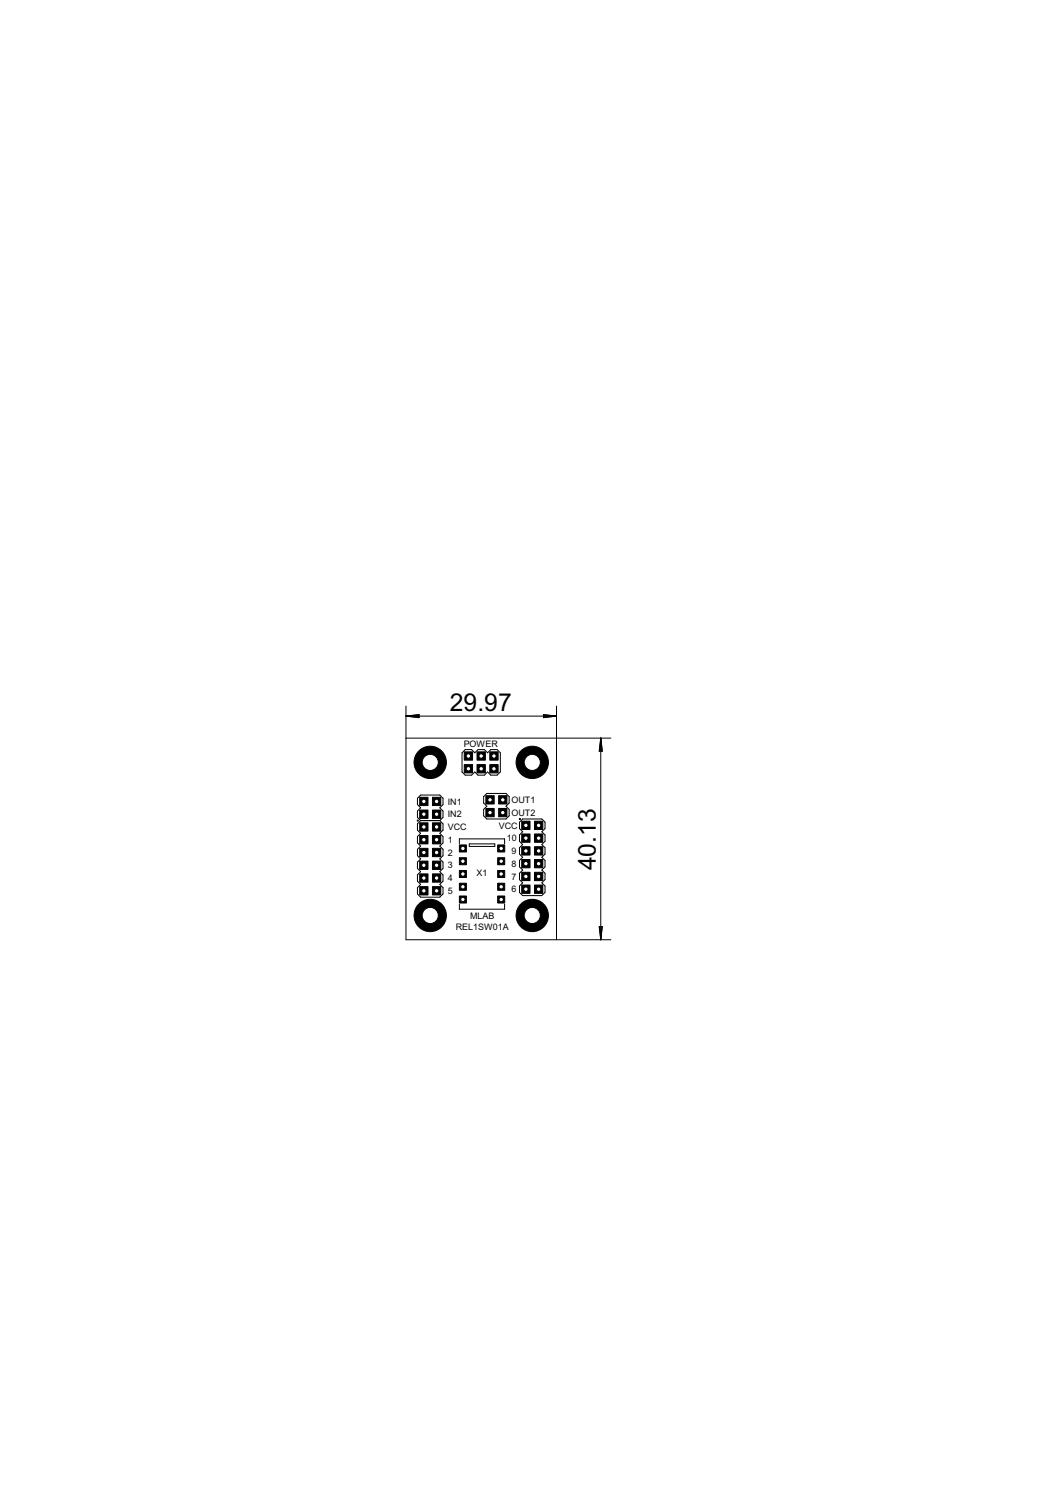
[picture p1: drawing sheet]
<svg xmlns="http://www.w3.org/2000/svg" width="210mm" height="297mm" viewBox="0 0 210 297" stroke-linecap="round" stroke-linejoin="round" font-family="sans-serif">
<defs><g id="words">
<g font-size="5.5">
<text x="89.5" y="141.5">29.97</text>
<text x="118.5" y="173.2" transform="rotate(-90 118.5 173.2)">40.13</text>
</g>
<g font-size="2">
<text x="92.3" y="148.7">POWER</text>
<text x="89.1" y="160.1">IN1</text>
<text x="101.8" y="159.8">OUT1</text>
<text x="89.1" y="162.6">IN2</text>
<text x="89.1" y="165.2">VCC</text>
<text x="89.1" y="167.7">1</text>
<text x="99.2" y="164.8">VCC</text>
<text x="100.8" y="167.4">10</text>
<text x="101.8" y="162.3">OUT2</text>
<text x="89.1" y="170.2">2</text>
<text x="89.1" y="172.8">3</text>
<text x="101.8" y="169.9">9</text>
<text x="101.8" y="172.5">8</text>
<text x="89.1" y="175.3">4</text>
<text x="89.1" y="177.9">5</text>
<text x="94.8" y="174.4">X1</text>
<text x="101.8" y="175">7</text>
<text x="101.8" y="177.5">6</text>
<text x="90.7" y="185">REL1SW01A</text>
<text x="93.5" y="182.8">MLAB</text>
</g>
</g></defs>
<path d="M91.9 149.8l.7-.7h1.2l.7 .7 .6-.7h1.3l.6 .7 .6-.7h1.3l.6 .7v3.8l-.6 .6h-1.3l-.6-.6-.6 .6h-1.3l-.6-.6-.7 .6h-1.2l-.7-.6zM96.9 157.9h3.8l.6 .6v1.3l-.6 .6 .6 .6v1.3l-.6 .6h-3.8l-.7-.6v-1.3l.7-.6-.7-.6v-1.3zM83.7 163.3l-.6-.7v-1.2l.6-.7-.6-.6v-1.3l.6-.6h3.8l.6 .6v1.3l-.6 .6 .6 .7v1.2l-.6 .7M83.7 163.3l-.6 .6v1.3l.6 .6-.6 .6v1.3l.6 .6-.6 .7v1.2l.6 .7-.6 .6v1.3l.6 .6-.6 .7v1.2l.6 .7-.6 .6v1.3l.6 .6h3.8l.6-.6v-1.3l-.6-.6 .6-.7v-1.2l-.6-.7 .6-.6v-1.3l-.6-.6 .6-.7v-1.2l-.6-.7 .6-.6v-1.3l-.6-.6 .6-.6v-1.3l-.6-.6M83.7 163.3h3.8M91.4 179.9v1h9v-1M91.4 167.9v-1h9v1M93.4 167.9h5v.5h-5zM104 162.9h3.8l.6 .7v1.2l-.6 .7 .6 .6v1.3l-.6 .6 .6 .7v1.2l-.6 .7 .6 .6v1.3l-.6 .6 .6 .6v1.3l-.6 .6 .6 .7v1.2l-.6 .7h-3.8l-.6-.7v-1.2l.6-.7-.6-.6v-1.3l.6-.6-.6-.6v-1.3l.6-.6-.6-.7v-1.2l.6-.7-.6-.6v-1.3l.6-.6-.6-.7v-1.2z" fill="none" stroke="#000" stroke-width=".2"/>
<g fill="#000" stroke="#000" stroke-width=".2">
<circle cx="83.1" cy="163.2" r=".12"/>
<circle cx="103.4" cy="162.9" r=".12"/>
</g>
<g fill="#000" stroke="#000" stroke-width=".2">
<path d="M84.1 159.2h.5v.5h-.5zM86.6 159.2h.5v.5h-.5zM92.9 150.2h.6v.5h-.6zM92.9 152.7h.6v.5h-.6zM95.5 150.2h.5v.5h-.5zM95.5 152.7h.5v.5h-.5zM97.2 158.9h.5v.5h-.5zM98 150.2h.5v.5h-.5zM98 152.7h.5v.5h-.5zM99.8 158.9h.5v.5h-.5zM84.1 161.7h.5v.5h-.5zM84.1 166.8h.5v.5h-.5z"/>
<path d="M84.1 164.3h.5v.5h-.5zM84.1 169.4h.5v.5h-.5zM84.1 174.4h.5v.5h-.5zM84.1 171.9h.5v.5h-.5zM84.1 177h.5v.5h-.5zM86.6 161.7h.5v.5h-.5zM86.6 164.3h.5v.5h-.5zM86.6 166.8h.5v.5h-.5zM86.6 169.4h.5v.5h-.5zM86.6 171.9h.5v.5h-.5zM86.6 174.4h.5v.5h-.5zM86.6 177h.5v.5h-.5z"/>
<path d="M97.2 161.4h.5v.5h-.5zM99 168.1h1.4v1.4h-1.4zM99.8 161.4h.5v.5h-.5zM104.4 166.5h.5v.5h-.5zM104.4 164h.5v.5h-.5zM104.4 169h.5v.5h-.5zM104.4 174.1h.5v.5h-.5zM104.4 171.6h.5v.5h-.5zM104.4 176.7h.5v.5h-.5zM106.9 164h.5v.5h-.5zM106.9 166.5h.5v.5h-.5zM106.9 169h.5v.5h-.5z"/>
<path d="M106.9 171.6h.5v.5h-.5zM106.9 174.1h.5v.5h-.5zM106.9 176.7h.5v.5h-.5z"/>
</g>
<circle cx="99.7" cy="168.8" r=".44" fill="#fff" stroke="#000" stroke-width=".2"/>
<path d="M99 170.6h1.4v1.4h-1.4z" fill="#000" stroke="#000" stroke-width=".2"/>
<circle cx="99.7" cy="171.3" r=".44" fill="#fff" stroke="#000" stroke-width=".2"/>
<path d="M99 173.2h1.4v1.4h-1.4z" fill="#000" stroke="#000" stroke-width=".2"/>
<circle cx="99.7" cy="173.9" r=".44" fill="#fff" stroke="#000" stroke-width=".2"/>
<path d="M99 175.7h1.4v1.4h-1.4z" fill="#000" stroke="#000" stroke-width=".2"/>
<circle cx="99.7" cy="176.4" r=".44" fill="#fff" stroke="#000" stroke-width=".2"/>
<path d="M99 178.3h1.4v1.4h-1.4z" fill="#000" stroke="#000" stroke-width=".2"/>
<circle cx="99.7" cy="179" r=".44" fill="#fff" stroke="#000" stroke-width=".2"/>
<path d="M91.4 178.3h1.4v1.4h-1.4z" fill="#000" stroke="#000" stroke-width=".2"/>
<circle cx="92.1" cy="179" r=".44" fill="#fff" stroke="#000" stroke-width=".2"/>
<path d="M91.4 175.7h1.4v1.4h-1.4z" fill="#000" stroke="#000" stroke-width=".2"/>
<circle cx="92.1" cy="176.4" r=".44" fill="#fff" stroke="#000" stroke-width=".2"/>
<path d="M91.4 173.2h1.4v1.4h-1.4z" fill="#000" stroke="#000" stroke-width=".2"/>
<circle cx="92.1" cy="173.9" r=".44" fill="#fff" stroke="#000" stroke-width=".2"/>
<path d="M91.4 170.6h1.4v1.4h-1.4z" fill="#000" stroke="#000" stroke-width=".2"/>
<circle cx="92.1" cy="171.3" r=".44" fill="#fff" stroke="#000" stroke-width=".2"/>
<path d="M91.4 168.1h1.4v1.4h-1.4z" fill="#000" stroke="#000" stroke-width=".2"/>
<circle cx="92.1" cy="168.8" r=".44" fill="#fff" stroke="#000" stroke-width=".2"/>
<path d="M97.5 149.6h1.6v1.6h-1.6z" fill="#000" stroke="#000" stroke-width=".2"/>
<circle cx="98.3" cy="150.4" r=".44" fill="#fff" stroke="#000" stroke-width=".2"/>
<path d="M94.9 149.6h1.7v1.6h-1.7z" fill="#000" stroke="#000" stroke-width=".2"/>
<circle cx="95.7" cy="150.4" r=".44" fill="#fff" stroke="#000" stroke-width=".2"/>
<path d="M92.4 149.6h1.6v1.6h-1.6z" fill="#000" stroke="#000" stroke-width=".2"/>
<circle cx="93.2" cy="150.4" r=".44" fill="#fff" stroke="#000" stroke-width=".2"/>
<path d="M97.5 152.1h1.6v1.7h-1.6z" fill="#000" stroke="#000" stroke-width=".2"/>
<circle cx="98.3" cy="153" r=".44" fill="#fff" stroke="#000" stroke-width=".2"/>
<path d="M94.9 152.1h1.7v1.7h-1.7z" fill="#000" stroke="#000" stroke-width=".2"/>
<circle cx="95.7" cy="153" r=".44" fill="#fff" stroke="#000" stroke-width=".2"/>
<path d="M92.4 152.1h1.6v1.7h-1.6z" fill="#000" stroke="#000" stroke-width=".2"/>
<circle cx="93.2" cy="153" r=".44" fill="#fff" stroke="#000" stroke-width=".2"/>
<circle cx="85.6" cy="182.1" r="3.2" fill="#000" stroke="#000" stroke-width=".2"/>
<circle cx="85.6" cy="182.1" r="1.61" fill="#fff" stroke="#000" stroke-width=".2"/>
<circle cx="85.6" cy="151.7" r="3.2" fill="#000" stroke="#000" stroke-width=".2"/>
<circle cx="85.6" cy="151.7" r="1.61" fill="#fff" stroke="#000" stroke-width=".2"/>
<circle cx="105.9" cy="182.1" r="3.2" fill="#000" stroke="#000" stroke-width=".2"/>
<circle cx="105.9" cy="182.1" r="1.61" fill="#fff" stroke="#000" stroke-width=".2"/>
<circle cx="105.9" cy="151.7" r="3.2" fill="#000" stroke="#000" stroke-width=".2"/>
<circle cx="105.9" cy="151.7" r="1.61" fill="#fff" stroke="#000" stroke-width=".2"/>
<path d="M86 161.2h1.7v1.6h-1.7z" fill="#000" stroke="#000" stroke-width=".2"/>
<circle cx="86.9" cy="162" r=".44" fill="#fff" stroke="#000" stroke-width=".2"/>
<path d="M86 158.6h1.7v1.7h-1.7z" fill="#000" stroke="#000" stroke-width=".2"/>
<circle cx="86.9" cy="159.4" r=".44" fill="#fff" stroke="#000" stroke-width=".2"/>
<path d="M83.5 161.2h1.7v1.6h-1.7z" fill="#000" stroke="#000" stroke-width=".2"/>
<circle cx="84.3" cy="162" r=".44" fill="#fff" stroke="#000" stroke-width=".2"/>
<path d="M83.5 158.6h1.7v1.7h-1.7z" fill="#000" stroke="#000" stroke-width=".2"/>
<circle cx="84.3" cy="159.4" r=".44" fill="#fff" stroke="#000" stroke-width=".2"/>
<path d="M99.2 160.8h1.7v1.7h-1.7z" fill="#000" stroke="#000" stroke-width=".2"/>
<circle cx="100" cy="161.7" r=".44" fill="#fff" stroke="#000" stroke-width=".2"/>
<path d="M99.2 158.3h1.7v1.7h-1.7z" fill="#000" stroke="#000" stroke-width=".2"/>
<circle cx="100" cy="159.1" r=".44" fill="#fff" stroke="#000" stroke-width=".2"/>
<path d="M96.7 160.8h1.6v1.7h-1.6z" fill="#000" stroke="#000" stroke-width=".2"/>
<circle cx="97.5" cy="161.7" r=".44" fill="#fff" stroke="#000" stroke-width=".2"/>
<path d="M96.7 158.3h1.6v1.7h-1.6z" fill="#000" stroke="#000" stroke-width=".2"/>
<circle cx="97.5" cy="159.1" r=".44" fill="#fff" stroke="#000" stroke-width=".2"/>
<path d="M103.8 163.4h1.7v1.6h-1.7z" fill="#000" stroke="#000" stroke-width=".2"/>
<circle cx="104.6" cy="164.2" r=".44" fill="#fff" stroke="#000" stroke-width=".2"/>
<path d="M103.8 165.9h1.7v1.7h-1.7z" fill="#000" stroke="#000" stroke-width=".2"/>
<circle cx="104.6" cy="166.8" r=".44" fill="#fff" stroke="#000" stroke-width=".2"/>
<path d="M103.8 168.5h1.7v1.6h-1.7z" fill="#000" stroke="#000" stroke-width=".2"/>
<circle cx="104.6" cy="169.3" r=".44" fill="#fff" stroke="#000" stroke-width=".2"/>
<path d="M103.8 171h1.7v1.7h-1.7z" fill="#000" stroke="#000" stroke-width=".2"/>
<circle cx="104.6" cy="171.8" r=".44" fill="#fff" stroke="#000" stroke-width=".2"/>
<path d="M103.8 173.5h1.7v1.7h-1.7z" fill="#000" stroke="#000" stroke-width=".2"/>
<circle cx="104.6" cy="174.4" r=".44" fill="#fff" stroke="#000" stroke-width=".2"/>
<path d="M103.8 176.1h1.7v1.6h-1.7z" fill="#000" stroke="#000" stroke-width=".2"/>
<circle cx="104.6" cy="176.9" r=".44" fill="#fff" stroke="#000" stroke-width=".2"/>
<path d="M106.3 163.4h1.7v1.6h-1.7z" fill="#000" stroke="#000" stroke-width=".2"/>
<circle cx="107.2" cy="164.2" r=".44" fill="#fff" stroke="#000" stroke-width=".2"/>
<path d="M106.3 165.9h1.7v1.7h-1.7z" fill="#000" stroke="#000" stroke-width=".2"/>
<circle cx="107.2" cy="166.8" r=".44" fill="#fff" stroke="#000" stroke-width=".2"/>
<path d="M106.3 168.5h1.7v1.6h-1.7z" fill="#000" stroke="#000" stroke-width=".2"/>
<circle cx="107.2" cy="169.3" r=".44" fill="#fff" stroke="#000" stroke-width=".2"/>
<path d="M106.3 171h1.7v1.7h-1.7z" fill="#000" stroke="#000" stroke-width=".2"/>
<circle cx="107.2" cy="171.8" r=".44" fill="#fff" stroke="#000" stroke-width=".2"/>
<path d="M106.3 173.5h1.7v1.7h-1.7z" fill="#000" stroke="#000" stroke-width=".2"/>
<circle cx="107.2" cy="174.4" r=".44" fill="#fff" stroke="#000" stroke-width=".2"/>
<path d="M106.3 176.1h1.7v1.6h-1.7z" fill="#000" stroke="#000" stroke-width=".2"/>
<circle cx="107.2" cy="176.9" r=".44" fill="#fff" stroke="#000" stroke-width=".2"/>
<path d="M83.5 163.7h1.7v1.7h-1.7z" fill="#000" stroke="#000" stroke-width=".2"/>
<circle cx="84.3" cy="164.5" r=".44" fill="#fff" stroke="#000" stroke-width=".2"/>
<path d="M83.5 166.2h1.7v1.7h-1.7z" fill="#000" stroke="#000" stroke-width=".2"/>
<circle cx="84.3" cy="167.1" r=".44" fill="#fff" stroke="#000" stroke-width=".2"/>
<path d="M83.5 168.8h1.7v1.6h-1.7z" fill="#000" stroke="#000" stroke-width=".2"/>
<circle cx="84.3" cy="169.6" r=".44" fill="#fff" stroke="#000" stroke-width=".2"/>
<path d="M83.5 171.3h1.7v1.7h-1.7z" fill="#000" stroke="#000" stroke-width=".2"/>
<circle cx="84.3" cy="172.1" r=".44" fill="#fff" stroke="#000" stroke-width=".2"/>
<path d="M83.5 173.9h1.7v1.6h-1.7z" fill="#000" stroke="#000" stroke-width=".2"/>
<circle cx="84.3" cy="174.7" r=".44" fill="#fff" stroke="#000" stroke-width=".2"/>
<path d="M83.5 176.4h1.7v1.7h-1.7z" fill="#000" stroke="#000" stroke-width=".2"/>
<circle cx="84.3" cy="177.2" r=".44" fill="#fff" stroke="#000" stroke-width=".2"/>
<path d="M86 163.7h1.7v1.7h-1.7z" fill="#000" stroke="#000" stroke-width=".2"/>
<circle cx="86.9" cy="164.5" r=".44" fill="#fff" stroke="#000" stroke-width=".2"/>
<path d="M86 166.2h1.7v1.7h-1.7z" fill="#000" stroke="#000" stroke-width=".2"/>
<circle cx="86.9" cy="167.1" r=".44" fill="#fff" stroke="#000" stroke-width=".2"/>
<path d="M86 168.8h1.7v1.6h-1.7z" fill="#000" stroke="#000" stroke-width=".2"/>
<circle cx="86.9" cy="169.6" r=".44" fill="#fff" stroke="#000" stroke-width=".2"/>
<path d="M86 171.3h1.7v1.7h-1.7z" fill="#000" stroke="#000" stroke-width=".2"/>
<circle cx="86.9" cy="172.1" r=".44" fill="#fff" stroke="#000" stroke-width=".2"/>
<path d="M86 173.9h1.7v1.6h-1.7z" fill="#000" stroke="#000" stroke-width=".2"/>
<circle cx="86.9" cy="174.7" r=".44" fill="#fff" stroke="#000" stroke-width=".2"/>
<path d="M86 176.4h1.7v1.7h-1.7z" fill="#000" stroke="#000" stroke-width=".2"/>
<circle cx="86.9" cy="177.2" r=".44" fill="#fff" stroke="#000" stroke-width=".2"/>
<g fill="none" stroke="#000" stroke-width=".2">
<path d="M80.8 140.5v46.5h40.7M80.8 146.9h40.7M80.8 142.5h29.9M80.8 142.5l2.6-.3v.6zM80.8 142.5l2.6 .1M80.8 142.5l2.6 .2M83.4 142.3l-2.6 .2M83.4 142.2l-2.6 .3M108.1 142.2l2.6 .3-2.6 .3zM108.1 142.3l2.6 .2M108.1 142.2l2.6 .3M110.7 140.5v46.5"/>
<path d="M110.7 142.5l-2.6 .1M110.7 142.5l-2.6 .2M119.5 146.9v40.1M119.5 146.9l.3 2.6h-.6zM119.5 146.9l-.1 2.6M119.5 146.9l.2 2.6M119.5 146.9l-.2 2.6M119.2 184.4h.6l-.3 2.6zM119.3 184.4l.2 2.6M119.4 184.4l.1 2.6M119.7 184.4l-.2 2.6"/>
</g>
<use href="#words"/>
</svg>
